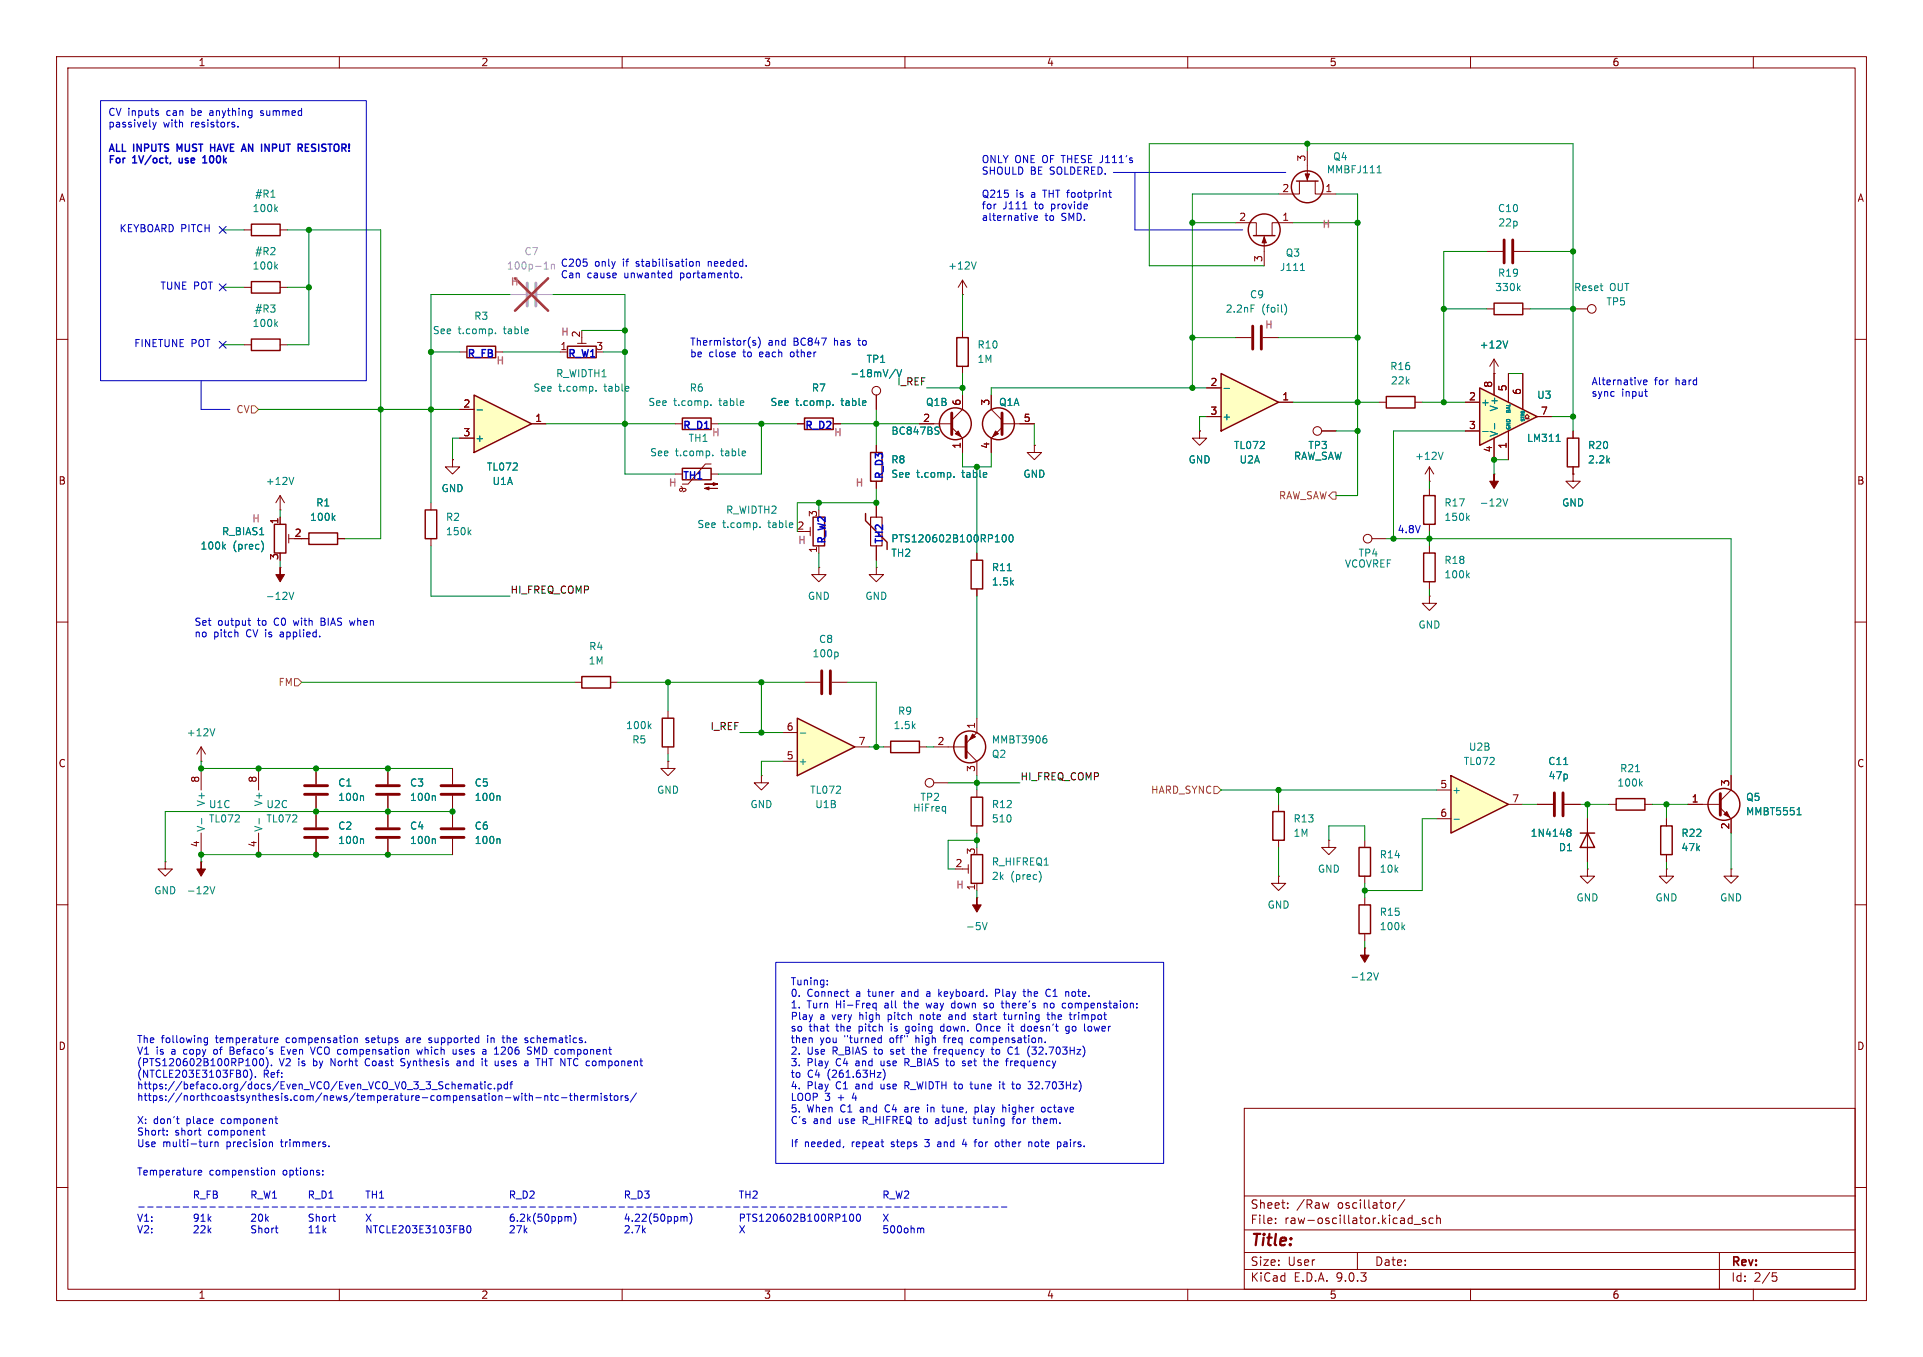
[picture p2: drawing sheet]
<svg xmlns="http://www.w3.org/2000/svg" width="340mm" height="240mm" viewBox="0 0 340 240" stroke-linecap="round" stroke-linejoin="round" font-family="sans-serif">
<defs><g id="words">
<text font-size="2.8" fill="#840000" x="221" y="220.9">Title:</text>
<g font-size="2.1" fill="#840000">
<text x="221" y="214">Sheet:</text>
<text x="229.2" y="214">/Raw</text>
<text x="236.5" y="214">oscillator/</text>
<text x="221" y="216.7">File:</text>
<text x="227.1" y="216.7">raw-oscillator.kicad_sch</text>
<text x="221" y="226.9">KiCad</text>
<text x="221" y="224.1">Size:</text>
<text x="227.7" y="224.1">User</text>
<text x="228.7" y="226.9">E.D.A.</text>
<text x="236.3" y="226.9">9.0.3</text>
<text x="243" y="224.1">Date:</text>
<text x="306" y="224.3">Rev:</text>
<text x="306" y="226.9">Id:</text>
<text x="310.1" y="226.9">2/5</text>
</g>
<g font-size="1.8" fill="#840000">
<text x="35" y="11.9">1</text>
<text x="85" y="11.9">2</text>
<text x="135" y="11.9">3</text>
<text x="185" y="11.9">4</text>
<text x="235" y="11.9">5</text>
<text x="285" y="11.9">6</text>
<text x="230.9" y="28.7" transform="rotate(-90 230.9 28.7)">3</text>
<text x="10.3" y="35.9">A</text>
<text x="226.6" y="34.1">2</text>
<text x="234.2" y="34.1">1</text>
<text x="328.3" y="35.9">A</text>
<text x="219" y="39.1">2</text>
<text x="226.6" y="39.1">1</text>
<text x="223.3" y="46.4" transform="rotate(-90 223.3 46.4)">3</text>
<text x="102.6" y="59.8" transform="rotate(-90 102.6 59.8)">2</text>
<text x="99" y="62">1</text>
<text x="105.3" y="62">3</text>
<text x="169.9" y="71.8" transform="rotate(-90 169.9 71.8)">6</text>
<text x="175" y="71.8" transform="rotate(-90 175 71.8)">3</text>
<text x="213.9" y="68.3">2</text>
<text x="226.6" y="70.9">1</text>
<text x="259.6" y="70.9">2</text>
<text x="263.9" y="68.7" transform="rotate(-90 263.9 68.7)">8</text>
<text x="266.4" y="69.3" transform="rotate(-90 266.4 69.3)">5</text>
<text x="269" y="69.9" transform="rotate(-90 269 69.9)">6</text>
<text x="81.8" y="77.2">3</text>
<text x="81.8" y="72.2">2</text>
<text x="94.5" y="74.7">1</text>
<text x="163.1" y="74.7">2</text>
<text x="180.9" y="74.7">5</text>
<text x="213.9" y="73.4">3</text>
<text x="259.6" y="76">3</text>
<text x="272.3" y="73.4">7</text>
<text x="169.9" y="79.5" transform="rotate(-90 169.9 79.5)">1</text>
<text x="175" y="79.5" transform="rotate(-90 175 79.5)">4</text>
<text x="263.9" y="80.1" transform="rotate(-90 263.9 80.1)">4</text>
<text x="266.4" y="79.5" transform="rotate(-90 266.4 79.5)">1</text>
<text x="10.3" y="85.9">B</text>
<text x="328.3" y="85.9">B</text>
<text x="49.3" y="92.8" transform="rotate(-90 49.3 92.8)">1</text>
<text x="52" y="95">2</text>
<text x="49.3" y="99.2" transform="rotate(-90 49.3 99.2)">3</text>
<text x="144.5" y="97.9" transform="rotate(-90 144.5 97.9)">1</text>
<text x="139" y="129.3">6</text>
<text x="151.7" y="131.8">7</text>
<text x="165.7" y="131.8">2</text>
<text x="172.5" y="129" transform="rotate(-90 172.5 129)">1</text>
<text x="10.3" y="135.9">C</text>
<text x="139" y="134.4">5</text>
<text x="172.5" y="136.6" transform="rotate(-90 172.5 136.6)">3</text>
<text x="328.3" y="135.9">C</text>
<text x="35.3" y="138.5" transform="rotate(-90 35.3 138.5)">8</text>
<text x="45.5" y="138.5" transform="rotate(-90 45.5 138.5)">8</text>
<text x="254.6" y="139.5">5</text>
<text x="267.3" y="142">7</text>
<text x="299" y="142">1</text>
<text x="305.8" y="139.2" transform="rotate(-90 305.8 139.2)">3</text>
<text x="35.3" y="150" transform="rotate(-90 35.3 150)">4</text>
<text x="45.5" y="150" transform="rotate(-90 45.5 150)">4</text>
<text x="254.6" y="144.5">6</text>
<text x="305.8" y="146.8" transform="rotate(-90 305.8 146.8)">2</text>
<text x="168.8" y="153.4">2</text>
<text x="172.5" y="151.2" transform="rotate(-90 172.5 151.2)">3</text>
<text x="172.5" y="157.6" transform="rotate(-90 172.5 157.6)">1</text>
<text x="10.3" y="185.9">D</text>
<text x="328.3" y="185.9">D</text>
<text x="35" y="229.9">1</text>
<text x="85" y="229.9">2</text>
<text x="135" y="229.9">3</text>
<text x="185" y="229.9">4</text>
<text x="235" y="229.9">5</text>
<text x="285" y="229.9">6</text>
</g>
<g font-size="1.8" fill="#0000c2">
<text x="19" y="20.6">CV inputs</text>
<text x="19" y="22.6">passively</text>
<text x="28.9" y="22.6">with</text>
<text x="29.6" y="20.6">can</text>
<text x="33.9" y="22.6">resistors.</text>
<text x="34.2" y="20.6">be</text>
<text x="37.6" y="20.6">anything</text>
<text x="46.8" y="20.6">summed</text>
<text x="19" y="26.9">ALL INPUTS</text>
<text x="19" y="29">For</text>
<text x="23.5" y="29">1V/oct,</text>
<text x="31.9" y="26.9">MUST</text>
<text x="32.2" y="29">use</text>
<text x="37" y="29">100k</text>
<text x="38.3" y="26.9">HAVE AN</text>
<text x="48.3" y="26.9">INPUT</text>
<text x="55.3" y="26.9">RESISTOR!</text>
<text x="173.5" y="29.1">ONLY ONE OF THESE J111's</text>
<text x="173.5" y="31.1">SHOULD</text>
<text x="173.5" y="35.2">Q215</text>
<text x="179.6" y="35.2">is</text>
<text x="182.2" y="31.1">BE SOLDERED.</text>
<text x="182.4" y="35.2">a</text>
<text x="184.7" y="35.2">THT footprint</text>
<text x="21" y="41.3">KEYBOARD PITCH</text>
<text x="173.5" y="37.2">for</text>
<text x="173.5" y="39.3">alternative</text>
<text x="177.3" y="37.2">J111</text>
<text x="183.1" y="37.2">to</text>
<text x="184.8" y="39.3">to</text>
<text x="186.1" y="37.2">provide</text>
<text x="187.8" y="39.3">SMD.</text>
<text x="99.1" y="47.3">C205</text>
<text x="105.1" y="47.3">only</text>
<text x="110.2" y="47.3">if</text>
<text x="112.7" y="47.3">stabilisation</text>
<text x="125.6" y="47.3">needed.</text>
<text x="28.3" y="51.4">TUNE POT</text>
<text x="99.1" y="49.3">Can</text>
<text x="103.8" y="49.3">cause</text>
<text x="110.5" y="49.3">unwanted</text>
<text x="120.5" y="49.3">portamento.</text>
<text x="23.6" y="61.6">FINETUNE</text>
<text x="33.8" y="61.6">POT</text>
<text x="82.5" y="63.3">R_FB</text>
<text x="100.3" y="63.3">R_W1</text>
<text x="121.9" y="61.2">Thermistor(s)</text>
<text x="121.9" y="63.3">be</text>
<text x="125.3" y="63.3">close</text>
<text x="131.5" y="63.3">to</text>
<text x="134.6" y="63.3">each</text>
<text x="135.8" y="61.2">and</text>
<text x="140.2" y="63.3">other</text>
<text x="140.4" y="61.2">BC847</text>
<text x="147.7" y="61.2">has</text>
<text x="152.2" y="61.2">to</text>
<text x="281.3" y="68.2">Alternative</text>
<text x="281.3" y="70.3">sync</text>
<text x="286.7" y="70.3">input</text>
<text x="292.5" y="68.2">for</text>
<text x="296.3" y="68.2">hard</text>
<text x="120.6" y="76">R_D1</text>
<text x="142.2" y="76">R_D2</text>
<text x="120.6" y="84.9">TH1</text>
<text x="156.2" y="84.9" transform="rotate(-90 156.2 84.9)">R_D3</text>
<text x="144.5" y="91.5" transform="rotate(-90 144.5 91.5)">3</text>
<text x="247" y="94.4">4.8V</text>
<text x="146" y="96.3" transform="rotate(-90 146 96.3)">R_W2</text>
<text x="156.2" y="96.3" transform="rotate(-90 156.2 96.3)">TH2</text>
<text x="34.3" y="110.8">Set</text>
<text x="34.3" y="112.8">no</text>
<text x="37.8" y="112.8">pitch</text>
<text x="38.5" y="110.8">output</text>
<text x="43.6" y="112.8">CV is</text>
<text x="45.7" y="110.8">to</text>
<text x="48.7" y="110.8">C0</text>
<text x="50" y="112.8">applied.</text>
<text x="52.4" y="110.8">with</text>
<text x="57.4" y="110.8">BIAS</text>
<text x="62.7" y="110.8">when</text>
<text x="139.7" y="174.3">Tuning:</text>
<text x="139.7" y="176.4">0.</text>
<text x="139.7" y="178.4">1.</text>
<text x="142.7" y="176.4">Connect</text>
<text x="142.7" y="178.4">Turn</text>
<text x="147.9" y="178.4">Hi-Freq</text>
<text x="151.5" y="176.4">a</text>
<text x="153.8" y="176.4">tuner</text>
<text x="156.7" y="178.4">all</text>
<text x="159.9" y="176.4">and</text>
<text x="160.3" y="178.4">the</text>
<text x="164.5" y="176.4">a</text>
<text x="164.5" y="178.4">way</text>
<text x="166.8" y="176.4">keyboard.</text>
<text x="169.1" y="178.4">down</text>
<text x="175" y="178.4">so</text>
<text x="177" y="176.4">Play</text>
<text x="178.4" y="178.4">there's</text>
<text x="182.3" y="176.4">the</text>
<text x="186" y="178.4">no</text>
<text x="186.4" y="176.4">C1</text>
<text x="189.5" y="178.4">compenstaion:</text>
<text x="190.1" y="176.4">note.</text>
<text x="24.1" y="184.6">The</text>
<text x="28.5" y="184.6">following</text>
<text x="38.3" y="184.6">temperature</text>
<text x="50.9" y="184.6">compensation</text>
<text x="65.2" y="184.6">setups</text>
<text x="72.5" y="184.6">are</text>
<text x="76.7" y="184.6">supported</text>
<text x="87.2" y="184.6">in</text>
<text x="90.2" y="184.6">the</text>
<text x="94.3" y="184.6">schematics.</text>
<text x="139.7" y="180.5">Play</text>
<text x="139.7" y="182.5">so</text>
<text x="139.7" y="184.6">then</text>
<text x="143" y="182.5">that</text>
<text x="144.9" y="180.5">a</text>
<text x="145" y="184.6">you</text>
<text x="147.2" y="180.5">very</text>
<text x="148" y="182.5">the</text>
<text x="149.4" y="184.6">&quot;turned</text>
<text x="152.1" y="182.5">pitch</text>
<text x="152.2" y="180.5">high</text>
<text x="157.4" y="180.5">pitch</text>
<text x="157.6" y="184.6">off&quot;</text>
<text x="158" y="182.5">is</text>
<text x="160.8" y="182.5">going</text>
<text x="162.3" y="184.6">high</text>
<text x="163.3" y="180.5">note</text>
<text x="167.2" y="182.5">down.</text>
<text x="167.6" y="184.6">freq</text>
<text x="168.6" y="180.5">and</text>
<text x="172.5" y="184.6">compensation.</text>
<text x="173.2" y="180.5">start</text>
<text x="173.7" y="182.5">Once</text>
<text x="178.8" y="180.5">turning</text>
<text x="179.5" y="182.5">it</text>
<text x="182" y="182.5">doesn't</text>
<text x="186.7" y="180.5">the</text>
<text x="190.1" y="182.5">go</text>
<text x="190.8" y="180.5">trimpot</text>
<text x="193.6" y="182.5">lower</text>
<text x="24.1" y="186.6">V1</text>
<text x="24.1" y="188.7">(PTS120602B100RP100).</text>
<text x="24.1" y="190.7">(NTCLE203E3103FB0).</text>
<text x="27.6" y="186.6">is</text>
<text x="30.4" y="186.6">a</text>
<text x="32.7" y="186.6">copy</text>
<text x="38.2" y="186.6">of</text>
<text x="41.3" y="186.6">Befaco's</text>
<text x="46.5" y="190.7">Ref:</text>
<text x="49.4" y="188.7">V2</text>
<text x="50.6" y="186.6">Even</text>
<text x="52.8" y="188.7">is</text>
<text x="55.6" y="188.7">by</text>
<text x="56.1" y="186.6">VCO compensation</text>
<text x="58.9" y="188.7">Norht</text>
<text x="65.2" y="188.7">Coast</text>
<text x="71.7" y="188.7">Synthesis</text>
<text x="75.2" y="186.6">which</text>
<text x="81.7" y="186.6">uses</text>
<text x="81.9" y="188.7">and</text>
<text x="86.5" y="188.7">it</text>
<text x="87.2" y="186.6">a</text>
<text x="89" y="188.7">uses</text>
<text x="89.5" y="186.6">1206</text>
<text x="94.4" y="188.7">a</text>
<text x="95.5" y="186.6">SMD component</text>
<text x="96.8" y="188.7">THT NTC component</text>
<text x="139.7" y="186.6">2.</text>
<text x="139.7" y="188.7">3.</text>
<text x="139.7" y="190.7">to</text>
<text x="142.7" y="186.6">Use</text>
<text x="142.7" y="188.7">Play</text>
<text x="142.7" y="190.7">C4</text>
<text x="146.4" y="190.7">(261.63Hz)</text>
<text x="147.3" y="186.6">R_BIAS</text>
<text x="147.9" y="188.7">C4</text>
<text x="151.6" y="188.7">and</text>
<text x="154.9" y="186.6">to</text>
<text x="156.2" y="188.7">use</text>
<text x="157.9" y="186.6">set</text>
<text x="160.6" y="188.7">R_BIAS</text>
<text x="161.9" y="186.6">the</text>
<text x="166.1" y="186.6">frequency</text>
<text x="168.2" y="188.7">to</text>
<text x="171.2" y="188.7">set</text>
<text x="175.3" y="188.7">the</text>
<text x="176.4" y="186.6">to</text>
<text x="179.4" y="188.7">frequency</text>
<text x="179.5" y="186.6">C1</text>
<text x="183.1" y="186.6">(32.703Hz)</text>
<text x="24.1" y="192.7">https://befaco.org/docs/Even_VCO/Even_VCO_V0_3_3_Schematic.pdf</text>
<text x="24.1" y="194.8">https://northcoastsynthesis.com/news/temperature-compensation-with-ntc-thermistors/</text>
<text x="139.7" y="192.7">4.</text>
<text x="139.7" y="194.8">LOOP 3</text>
<text x="139.7" y="196.8">5.</text>
<text x="142.7" y="192.7">Play</text>
<text x="142.7" y="196.8">When</text>
<text x="147.9" y="192.7">C1</text>
<text x="148.2" y="194.8">+</text>
<text x="148.7" y="196.8">C1</text>
<text x="151" y="194.8">4</text>
<text x="151.6" y="192.7">and</text>
<text x="152.3" y="196.8">and</text>
<text x="156.2" y="192.7">use</text>
<text x="157" y="196.8">C4</text>
<text x="160.6" y="192.7">R_WIDTH to</text>
<text x="160.6" y="196.8">are</text>
<text x="164.8" y="196.8">in</text>
<text x="167.7" y="196.8">tune,</text>
<text x="172.7" y="192.7">tune</text>
<text x="173.6" y="196.8">play</text>
<text x="178" y="192.7">it</text>
<text x="178.7" y="196.8">higher</text>
<text x="180.5" y="192.7">to</text>
<text x="183.5" y="192.7">32.703Hz)</text>
<text x="185.8" y="196.8">octave</text>
<text x="24.1" y="198.9">X:</text>
<text x="24.1" y="200.9">Short:</text>
<text x="24.1" y="203">Use</text>
<text x="27.1" y="198.9">don't</text>
<text x="28.7" y="203">multi-turn</text>
<text x="30.9" y="200.9">short</text>
<text x="33.1" y="198.9">place</text>
<text x="36.9" y="200.9">component</text>
<text x="39.4" y="198.9">component</text>
<text x="40.1" y="203">precision</text>
<text x="50" y="203">trimmers.</text>
<text x="139.7" y="198.9">C's</text>
<text x="139.7" y="203">If</text>
<text x="142.2" y="203">needed,</text>
<text x="143.8" y="198.9">and</text>
<text x="148.4" y="198.9">use</text>
<text x="150.7" y="203">repeat</text>
<text x="152.8" y="198.9">R_HIFREQ</text>
<text x="157.8" y="203">steps</text>
<text x="163" y="198.9">to</text>
<text x="164" y="203">3</text>
<text x="166.1" y="198.9">adjust</text>
<text x="166.4" y="203">and</text>
<text x="171" y="203">4</text>
<text x="173" y="198.9">tuning</text>
<text x="173.4" y="203">for</text>
<text x="177.2" y="203">other</text>
<text x="180.1" y="198.9">for</text>
<text x="183.3" y="203">note</text>
<text x="184" y="198.9">them.</text>
<text x="188.6" y="203">pairs.</text>
<text x="24.1" y="208">Temperature</text>
<text x="37" y="208">compenstion</text>
<text x="50.1" y="208">options:</text>
<text x="24.1" y="212.1">R_FB R_W1 R_D1 TH1</text>
<text x="45.4" y="212.1">R_D2</text>
<text x="51.4" y="212.1">R_D3</text>
<text x="57.4" y="212.1">TH2</text>
<text x="63.2" y="212.1">R_W2</text>
<text x="24.1" y="216.2">V1:</text>
<text x="24.1" y="218.2">V2:</text>
<text x="28.2" y="216.2">91k 20k Short X</text>
<text x="28.2" y="218.2">22k Short 11k NTCLE203E3103FB0 27k</text>
<text x="44.2" y="216.2">6.2k(50ppm) 4.22(50ppm) PTS120602B100RP100 X</text>
<text x="63" y="218.2">2.7k</text>
<text x="67.8" y="218.2">X</text>
<text x="71.5" y="218.2">500ohm</text>
</g>
<g font-size="1.8" fill="#008484">
<text x="235.6" y="28.6">Q4</text>
<text x="45" y="35.2">#R1</text>
<text x="234.5" y="30.9">MMBFJ111</text>
<text x="44.6" y="37.7">100k</text>
<text x="264.8" y="37.7">C10</text>
<text x="264.8" y="40.3">22p</text>
<text x="44.6" y="47.9">100k</text>
<text x="45" y="45.3">#R2</text>
<text x="167.5" y="47.9">+12V</text>
<text x="227.2" y="45.6">Q3</text>
<text x="220.9" y="53">C9</text>
<text x="226.2" y="48.1">J111</text>
<text x="264.3" y="51.7">330k</text>
<text x="264.8" y="49.1">R19</text>
<text x="278.2" y="51.7">Reset</text>
<text x="284.6" y="51.7">OUT</text>
<text x="44.6" y="58">100k</text>
<text x="45" y="55.5">#R3</text>
<text x="76.4" y="59.3">See</text>
<text x="81" y="59.3">t.comp.</text>
<text x="83.7" y="56.8">R3</text>
<text x="89.2" y="59.3">table</text>
<text x="216.6" y="55.5">2.2nF</text>
<text x="223" y="55.5">(foil)</text>
<text x="283.9" y="54.2">TP5</text>
<text x="153.1" y="64.4">TP1</text>
<text x="172.7" y="64.4">1M</text>
<text x="172.7" y="61.8">R10</text>
<text x="245.7" y="65.7">R16</text>
<text x="261.5" y="61.8">+12V</text>
<text x="94.2" y="69.5">See</text>
<text x="98.2" y="66.9">R_WIDTH1</text>
<text x="98.8" y="69.5">t.comp.</text>
<text x="107" y="69.5">table</text>
<text x="121.8" y="69.5">R6</text>
<text x="143.4" y="69.5">R7</text>
<text x="150.2" y="66.9">-18mV/V</text>
<text x="245.8" y="68.2">22k</text>
<text x="271.7" y="70.7">U3</text>
<text x="114.5" y="72">See</text>
<text x="119.1" y="72">t.comp.</text>
<text x="127.3" y="72">table</text>
<text x="136.1" y="72">See</text>
<text x="140.7" y="72">t.comp.</text>
<text x="148.9" y="72">table</text>
<text x="157.5" y="77.1">BC847BS</text>
<text x="163.6" y="72">Q1B</text>
<text x="176.5" y="72">Q1A</text>
<text x="216" y="74.5">+</text>
<text x="261.7" y="72">+</text>
<text x="265" y="77.4" transform="rotate(-90 265 77.4)">V-</text>
<text x="265" y="72.9" transform="rotate(-90 265 72.9)">V+</text>
<text x="83.9" y="78.4">+</text>
<text x="86" y="83.4">TL072</text>
<text x="114.8" y="80.9">See</text>
<text x="119.4" y="80.9">t.comp.</text>
<text x="121.7" y="78.4">TH1</text>
<text x="127.6" y="80.9">table</text>
<text x="157.5" y="82.2">R8</text>
<text x="210.1" y="82.2">GND</text>
<text x="218.1" y="79.6">TL072</text>
<text x="219.1" y="82.2">U2A</text>
<text x="228.7" y="81.5">RAW_SAW</text>
<text x="231.2" y="79.6">TP3</text>
<text x="250.1" y="81.5">+12V</text>
<text x="269.9" y="78.4">LM311</text>
<text x="280.7" y="82.2">2.2k</text>
<text x="280.7" y="79.6">R20</text>
<text x="46.9" y="86">+12V</text>
<text x="55.8" y="89.8">R1</text>
<text x="78" y="87.2">GND</text>
<text x="87" y="86">U1A</text>
<text x="157.5" y="84.7">See</text>
<text x="162" y="84.7">t.comp.</text>
<text x="170.2" y="84.7">table</text>
<text x="180.8" y="84.7">GND</text>
<text x="255.3" y="89.8">R17</text>
<text x="261.5" y="89.8">-12V</text>
<text x="276.1" y="89.8">GND</text>
<text x="39.2" y="94.9">R_BIAS1</text>
<text x="54.7" y="92.3">100k</text>
<text x="78.7" y="92.3">R2</text>
<text x="78.7" y="94.9">150k</text>
<text x="123.2" y="93.6">See</text>
<text x="127.8" y="93.6">t.comp.</text>
<text x="128.3" y="91.1">R_WIDTH2</text>
<text x="135.9" y="93.6">table 2</text>
<text x="255.3" y="92.3">150k</text>
<text x="35.3" y="97.4">100k</text>
<text x="41.2" y="97.4">(prec)</text>
<text x="157.5" y="96.1">PTS120602B100RP100</text>
<text x="157.5" y="98.7">TH2</text>
<text x="175.3" y="101.2">R11</text>
<text x="237.7" y="100.6">VCOVREF</text>
<text x="240.1" y="98.7">TP4</text>
<text x="255.3" y="99.9">R18</text>
<text x="46.9" y="106.3">-12V</text>
<text x="142.7" y="106.3">GND</text>
<text x="152.9" y="106.3">GND</text>
<text x="175.3" y="103.8">1.5k</text>
<text x="255.3" y="102.5">100k</text>
<text x="144.7" y="113.9">C8</text>
<text x="250.7" y="111.4">GND</text>
<text x="104" y="117.7">1M</text>
<text x="104.1" y="115.2">R4</text>
<text x="143.6" y="116.5">100p</text>
<text x="32.9" y="130.4">+12V</text>
<text x="110.6" y="129.2">100k</text>
<text x="111.7" y="131.7">R5</text>
<text x="157.9" y="129.2">1.5k</text>
<text x="158.7" y="126.6">R9</text>
<text x="175.3" y="131.7">MMBT3906</text>
<text x="141.1" y="135.5">+</text>
<text x="175.3" y="134.2">Q2</text>
<text x="258.7" y="135.5">TL072</text>
<text x="259.6" y="133">U2B</text>
<text x="273.6" y="135.5">C11</text>
<text x="286.3" y="136.8">R21</text>
<text x="36.4" y="142.7" transform="rotate(-90 36.4 142.7)">V+</text>
<text x="36.8" y="143.1">U1C</text>
<text x="46.6" y="142.7" transform="rotate(-90 46.6 142.7)">V+</text>
<text x="47" y="143.1">U2C</text>
<text x="59.7" y="139.3">C1</text>
<text x="59.7" y="141.9">100n</text>
<text x="72.4" y="139.3">C3</text>
<text x="72.4" y="141.9">100n</text>
<text x="83.8" y="139.3">C5</text>
<text x="83.8" y="141.9">100n</text>
<text x="116.1" y="140.6">GND</text>
<text x="132.6" y="143.1">GND</text>
<text x="143.1" y="140.6">TL072</text>
<text x="144" y="143.1">U1B</text>
<text x="161.3" y="143.8">HiFreq</text>
<text x="162.6" y="141.9">TP2</text>
<text x="175.3" y="143.1">R12</text>
<text x="256.7" y="140.6">+</text>
<text x="273.7" y="138">47p</text>
<text x="285.9" y="139.3">100k</text>
<text x="308.6" y="141.9">Q5</text>
<text x="36.4" y="147.2" transform="rotate(-90 36.4 147.2)">V-</text>
<text x="36.8" y="145.7">TL072</text>
<text x="46.6" y="147.2" transform="rotate(-90 46.6 147.2)">V-</text>
<text x="47" y="145.7">TL072</text>
<text x="59.7" y="146.9">C2</text>
<text x="59.7" y="149.5">100n</text>
<text x="72.4" y="146.9">C4</text>
<text x="72.4" y="149.5">100n</text>
<text x="83.8" y="146.9">C6</text>
<text x="83.8" y="149.5">100n</text>
<text x="175.3" y="145.7">510</text>
<text x="228.6" y="148.2">1M</text>
<text x="228.6" y="145.7">R13</text>
<text x="270.5" y="148.2">1N4148</text>
<text x="297.2" y="148.2">R22</text>
<text x="308.6" y="144.4">MMBT5551</text>
<text x="175.3" y="153.3">R_HIFREQ1</text>
<text x="175.3" y="155.8">2k</text>
<text x="178.7" y="155.8">(prec)</text>
<text x="232.9" y="154.6">GND</text>
<text x="243.8" y="154.6">10k</text>
<text x="243.8" y="152">R14</text>
<text x="275.5" y="150.7">D1</text>
<text x="297.2" y="150.7">47k</text>
<text x="27.2" y="158.4">GND</text>
<text x="32.9" y="158.4">-12V</text>
<text x="224" y="160.9">GND</text>
<text x="278.6" y="159.6">GND</text>
<text x="292.6" y="159.6">GND</text>
<text x="304" y="159.6">GND</text>
<text x="170.7" y="164.7">-5V</text>
<text x="243.8" y="162.2">R15</text>
<text x="243.8" y="164.7">100k</text>
<text x="238.7" y="173.6">-12V</text>
</g>
<g font-size="1.8" fill="#f0d">
<text x="233.7" y="40.4">H</text>
<text x="90.2" y="50.6">H</text>
<text x="99.1" y="59.5">H</text>
<text x="223.5" y="58.2">H</text>
<text x="87.6" y="64.5">H</text>
<text x="125.7" y="77.2">H</text>
<text x="147.3" y="77.2">H</text>
<text x="118.1" y="86.1">H</text>
<text x="151.1" y="86.1">H</text>
<text x="44.4" y="92.5">H</text>
<text x="141" y="96.3">H</text>
<text x="168.9" y="157.3">H</text>
</g>
<g font-size="1.8" fill="#a1a1a1">
<text x="89.5" y="47.9">100p-1n</text>
<text x="92.6" y="45.3">C7</text>
</g>
<g font-size="1.8">
<text x="158.5" y="68.3">I_REF</text>
<text x="90.2" y="105.1">HI_FREQ_COMP</text>
<text x="125.5" y="129.2">I_REF</text>
<text x="180.3" y="138.1">HI_FREQ_COMP</text>
</g>
<g font-size="1.8" fill="#848400">
<text x="41.7" y="73.3">CV</text>
<text x="226" y="88.5">RAW_SAW</text>
<text x="49.1" y="121.5">FM</text>
<text x="203.4" y="140.6">HARD_SYNC</text>
</g>
<g font-size=".9" fill="#008484">
<text x="267.2" y="76.1" transform="rotate(-90 267.2 76.1)">GND</text>
<text x="267.2" y="73.3" transform="rotate(-90 267.2 73.3)">BAL</text>
</g>
<text font-size=".7" fill="#008484" x="269.7" y="74.8" transform="rotate(-90 269.7 74.8)">STRB</text>
</g></defs>
<g fill="none" stroke="#840000" stroke-width=".18">
<path d="M10 10h320v220h-320zM12 12h316v216h-316zM60 10v2M110 10v2M160 10v2M210 10v2M260 10v2M310 10v2M10 60h2M328 60h2M10 110h2M328 110h2"/>
<path d="M10 160h2M328 160h2M220 196h108v32h-108zM10 210h2M220 217.5h108M220 211.5h108M225.5 216.3v.1M225.5 215.5v.1M227.7 213.6v.1M227.7 212.8v.1M235 212.7l-.3 1M246.4 212.7v1"/>
<path d="M246.8 212.7l-.3 .1-.1 .2M248.4 212.1l-1.3 2M250 216.5h1.2M252 215.5l-.3-.1-.2 .2v.2l.5 .2v.3h-.5M253.4 215.5l-.4-.1-.3 .3v.4l.1 .2h.6M254 215.5l.2-.1 .4 .1 .1 .9M254 214.9v1.5M328 210h2M60 228v2M110 228v2M160 228v2M210 228v2"/>
<path d="M220 224.5h108M220 221.5h108M240 221.5v3M260 228v2M304 221.5v6.5M310 228v2M313.4 225.1h.7M313.5 225.7h.4l.3 .3-.2 .5-.5 .1"/>
</g>
<path d="M137.2 170.2h68.5v35.6h-68.5z" fill="#fff"/>
<path d="M264.2 53.6h5v2h-5zM245.1 70.1h5.1v2.1h-5.1zM102.9 119.7h5v2h-5zM117.1 127h2v5.1h-2z" fill="none" stroke="#840000" stroke-width=".25"/>
<g fill="none" stroke="#840000" stroke-width=".18">
<path d="M262.9 54.6h1.3M262.9 44.5h2.8M267.7 44.5h2.8M269.2 54.6h1.3M233.7 76.2h2.5M243.8 71.1h1.3M250.2 71.1h1.3M68.6 135.9v2.8M80 135.9v2.8M101.6 120.7h1.3M107.9 120.7h1.3M118.1 125.8v1.2"/>
<path d="M118.1 132.1v1.3M68.6 140.7v2.8M80 140.7v2.8"/>
<circle cx="232.9" cy="76.2" r=".76"/>
</g>
<path d="M268.4 50.9l.4 .5M268.8 50.6l-.5 .4M114.8 128.4l.3 .5M115.1 128l-.5 .5M76.8 140.7l.2 .2v.7M88.2 140.7l.2 .2v.7" fill="none" stroke="#008484" stroke-width=".18"/>
<path d="M265.9 42.4v4.1M267.5 42.4v4.1M66.5 139h4.1M78 139h4M66.5 140.5h4.1M78 140.5h4" fill="none" stroke="#840000" stroke-width=".51"/>
<path d="M261.6 68.6l10.2 5.1-10.2 5.1z" fill="#ffffc2"/>
<g fill="none" stroke="#840000" stroke-width=".18">
<path d="M218.4 39.4h3.7v2.3M228.6 39.4h-3.7v2.3M229.7 32v2.3h-3.6M231.1 26.7v5.3M232.5 32v2.3h3.7M43.2 40.7h1.2M43.2 50.8h1.2M49.5 40.7h1.3M49.5 50.8h1.3M170.2 52.1h.1M170.2 49.6v2.5M170.2 58.4v1.3"/>
<path d="M170.2 49.6l-.8 1.2M170.2 49.6l.7 1.2M223.5 41.7v5.3M43.2 61h1.2M49.5 61h1.3M154.9 69.9v2.5M162.6 75h5.7M168.3 75.6l1.9 1.9v2.5M170.2 64.8v1.3M170.2 69.9v2.5l-1.9 1.9M175.3 69.9v2.5l1.9 1.9M177.2 75h5.7"/>
<path d="M177.2 75.6l-1.9 1.9v2.5M212.1 76.2v1.3h1.3l-1.3 1.3-1.3-1.3h1.3M212.1 76.2h.1M259.1 71.1h2.5M259.1 76.2h2.5M264.2 66.1v3.8M264.2 77.5v3.8M266.7 66.1v5M266.7 76.2v5.1M269.2 66.1v6.3M269.6 74.1h.4l-.4-.4 .4-.4 .4 .4-.4 .4h.4M271.8 73.7h2.5"/>
<path d="M49.5 91.5v1.2M51.1 94.5v1.5M51.1 95.3h1M49.5 100.4h.1M35.6 134.6h.1M35.6 132.1l-.8 1.3M35.6 132.1l.7 1.3M35.6 132.1v2.5"/>
<circle cx="154.9" cy="69.1" r=".76"/>
</g>
<g fill="none" stroke="#840000" stroke-width=".25">
<path d="M44.4 39.6h5.1v2.1h-5.1zM229.2 32h3.8M44.4 60h5.1v2h-5.1zM44.4 49.8h5.1v2h-5.1zM169.2 59.7h2v5.1h-2zM221.6 41.7h3.8M261.6 68.6l10.2 5.1-10.2 5.1zM48.5 92.7h2v5.1h-2z"/>
<circle cx="231.1" cy="33" r="2.82"/>
<circle cx="223.5" cy="40.7" r="2.82"/>
<circle cx="168.9" cy="75" r="2.82"/>
<circle cx="176.5" cy="75" r="2.82"/>
</g>
<g fill="none" stroke="#008484" stroke-width=".18">
<path d="M47.9 34.9h.7M48.7 36.9l.4 .5M49.1 36.6l-.5 .5M243.5 30.6h.7M243.7 29.5l.1-.2v1.3M48.7 57.3l.4 .5M48.7 47.1l.4 .5M49.1 56.9l-.5 .5M49.1 46.7l-.5 .5M172.6 46.3l-.4 1.3M229.9 47.8h.8M158.3 65.3l-1.1 1.6"/>
<path d="M158.6 65.4l.4 1.2 .4-1.2M165.5 75.5l.5 .1M165.8 76.2l.2 .2-.2 .4M262.1 76.3h1M264.3 74.9v1M275.1 78.1h.8M39.5 96.6l.4 .5M39.9 96.3l-.5 .5M46.3 95.7a1.49 1.49 0 0 1 0 1.8M51.1 104.7l.4 1.3 .4-1.3M38 128.9l-.4 1.2"/>
</g>
<g fill="#840000" stroke="#840000" stroke-width=".18">
<path d="M230.8 30.8h.7l-.4 1z"/>
<path d="M223.5 41.9l.4 1h-.8z"/>
<path d="M49.5 100.4v1.2h.8l-.8 1.3-.7-1.3h.7z"/>
<path d="M168.9 76.7l.5-.5 .5 1z"/>
<path d="M176 76.2l.5 .5-1 .5z"/>
</g>
<path d="M168.3 73v3.9M177.2 73v3.9" fill="none" stroke="#840000" stroke-width=".51"/>
<path d="M215.9 66.1l10.2 5-10.2 5.1z" fill="#ffffc2"/>
<g fill="none" stroke="#840000" stroke-width=".25">
<path d="M215.9 66.1l10.2 5-10.2 5.1zM277.1 77.5h2v5.1h-2zM251.7 87.7h2v5h-2zM251.7 97.8h2v5.1h-2zM293.6 146.1h2.1v5.1h-2.1z"/>
<circle cx="304.8" cy="142.3" r="2.82"/>
</g>
<g fill="none" stroke="#840000" stroke-width=".18">
<path d="M218.4 59.7h2.8M223.3 59.7h2.8M278.1 54.6h2.6M213.4 73.7h2.5M213.4 68.6h2.5M226.1 71.1h2.5M278.1 76.2v1.3M252.7 85.1h.1M252.7 82.6l-.7 1.2M252.7 82.6l.8 1.2M252.7 82.6v2.5M252.7 86.4v1.3"/>
<path d="M252.7 92.7v1.3M252.7 96.5v1.3M264.2 83.8h.1M278.1 83.8v1.3h1.3l-1.3 1.3-1.2-1.3h1.2M278.1 83.8h.1M278.1 82.6v1.2M252.7 105.4v1.3h1.3l-1.3 1.3-1.2-1.3h1.2M252.7 105.4h.1M252.7 102.9v1.3M306.1 137.2v2.5l-1.9 1.9M294.6 153.7v1.3h1.3l-1.3 1.2-1.2-1.2h1.2M294.6 153.7h.1"/>
<path d="M294.6 144.8v1.3M294.6 151.2v1.2M298.4 142.3h5.8M304.2 142.9l1.9 1.9v2.5M306.1 153.7v1.3h1.2l-1.2 1.2-1.3-1.2h1.3M306.1 153.7h.1"/>
<circle cx="281.4" cy="54.6" r=".76"/>
</g>
<path d="M221.2 53.9h.6M227.1 53.8a1.46 1.46 0 0 1 0 1.9M216.4 68.7h1M255.1 80l-.4 1.2M259.4 91.6l.4 .4M259.8 91.2l-.5 .5M265.7 88.2l.5 1.3 .4-1.3M259.4 101.7l.4 .5M259.8 101.4l-.5 .4M317.7 144.1h.8M318 143l.1-.2v1.3" fill="none" stroke="#008484" stroke-width=".18"/>
<path d="M221.5 57.7v4M223 57.7v4M304.2 140.4v3.8" fill="none" stroke="#840000" stroke-width=".51"/>
<g fill="#840000" stroke="#840000" stroke-width=".18">
<path d="M264.2 83.8v1.3h.7l-.7 1.3-.8-1.3h.8z"/>
<path d="M305.3 143.5l.5 1-1-.5z"/>
</g>
<path d="M256.5 137.2l10.2 5.1-10.2 5z" fill="#ffffc2"/>
<path d="M54.6 94.3h5.1v2h-5.1zM256.5 137.2l10.2 5.1-10.2 5zM240.3 149.9h2v5.1h-2zM279.4 147.3h2.5M280.7 147.3l1.2 2.6h-2.5zM285.7 141.2h5.1v2.1h-5.1z" fill="none" stroke="#840000" stroke-width=".25"/>
<g fill="none" stroke="#840000" stroke-width=".18">
<path d="M49.5 90.2h.1M49.5 87.7l-.7 1.2M49.5 87.7l.8 1.2M49.5 87.7v2.5M53.3 95.3h1.3M59.7 95.3h1.3M80 81.3v1.3h1.3l-1.3 1.2-1.3-1.2h1.3M80 81.3h.1M134.6 137.2v1.3h1.3l-1.3 1.2-1.3-1.2h1.3M134.6 137.2h.1M254 139.7h2.5M80 143.5v2.8"/>
<path d="M80 148.4v2.8M241.3 148.6v1.3M241.3 155v1.2M254 144.8h2.5M266.7 142.3h2.5M271.8 142.3h2.8M276.6 142.3h2.8M280.7 153.7v1.3h1.2l-1.2 1.2-1.3-1.2h1.3M280.7 153.7h.1M280.7 144.8v7.6M284.5 142.3h1.2M290.8 142.3h1.3"/>
</g>
<g fill="none" stroke="#008484" stroke-width=".18">
<path d="M51.9 84.4l-.4 1.3M58.9 91.6l.3 .4M59.2 91.2l-.4 .5M276.5 135.2h.7M289.2 136.5h.7M290 138.5l.4 .5M290.4 138.2l-.5 .5M88.2 148.3l.2 .2v.7M257.1 144.9h.9M277.2 147.1l.1 .1M277.2 146.7h.3l.2 .1 .1 .2-.3 .2M277.3 147.2h.2"/>
<path d="M277.3 147.2l-.1 .1M277.5 147.2l.3 .2-.1 .4-.2 .1h-.3"/>
</g>
<path d="M78 146.6h4M78 148.1h4M274.8 140.2v4.1M276.4 140.2v4.1" fill="none" stroke="#840000" stroke-width=".51"/>
<path d="M83.8 69.9l10.2 5.1-10.2 5z" fill="#ffffc2"/>
<path d="M83.8 69.9l10.2 5.1-10.2 5zM75.2 90.2h2v5.1h-2zM225 143.5h2.1v5.1h-2.1zM240.3 160h2v5.1h-2z" fill="none" stroke="#840000" stroke-width=".25"/>
<g fill="none" stroke="#840000" stroke-width=".18">
<path d="M81.3 77.5h2.5M81.3 72.4h2.5M94 75h2.5M76.2 88.9v1.3M76.2 95.3v1.2M242.6 95.3h2.5M144.8 100.4v1.2h1.2l-1.2 1.3-1.3-1.3h1.3M144.8 100.4h.1M154.9 100.4v1.2h1.3l-1.3 1.3-1.2-1.3h1.2M154.9 100.4h.1M55.9 135.9v2.8M142.2 120.7h2.8"/>
<path d="M147.1 120.7h2.8M55.9 140.7v2.8M226.1 155v1.2h1.2l-1.2 1.3-1.3-1.3h1.3M226.1 155h.1M226.1 142.3v1.2M226.1 148.6v1.3M234.9 148.6v1.3h1.3l-1.3 1.3-1.2-1.3h1.2M234.9 148.6h.1M241.3 158.8v1.2M241.3 165.1v1.3"/>
<circle cx="241.8" cy="95.3" r=".76"/>
</g>
<path d="M84.3 72.5h1M82.9 94.1l.4 .5M83.3 93.7l-.5 .5M148 115.3l.2 .3v.3l-.2 .3M64.1 140.7l.2 .2v.7M248 163.9l.4 .5M248.4 163.6l-.5 .5" fill="none" stroke="#008484" stroke-width=".18"/>
<path d="M145.3 118.6v4.1M146.8 118.6v4.1M53.8 139h4.1M53.8 140.5h4.1" fill="none" stroke="#840000" stroke-width=".51"/>
<path d="M141 127l10.1 5.1-10.1 5.1z" fill="#ffffc2"/>
<g fill="none" stroke="#840000" stroke-width=".25">
<path d="M82.5 61.2h5.1v2.1h-5.1zM100.3 61.2h5.1v2.1h-5.1zM120.6 73.9h5.1v2.1h-5.1zM142.2 73.9h5.1v2.1h-5.1zM120.6 82.8h5.1v2.1h-5.1zM143.8 91.5h2v5h-2zM153 90.8v1.3l3.8 3.8v1.3M153.9 80h2.1v5.1h-2.1zM171.7 99.1h2v5.1h-2zM141 127l10.1 5.1-10.1 5.1zM157.5 131.1h5.1v2h-5.1zM171.7 141h2v5.1h-2z"/>
<path d="M171.7 151.2h2v5h-2z"/>
<circle cx="171.4" cy="132.1" r="2.82"/>
</g>
<g fill="none" stroke="#840000" stroke-width=".18">
<path d="M102.9 59.7v1M81.3 62.3h1.2M81.3 77.5h2.5M81.3 72.4h2.5M87.6 62.3h1.3M94 75h2.5M99.1 62.3h1.2M102.1 60.7h1.5M119.4 75h1.2M125.7 75h1.3M141 75h1.2M147.3 75h1.3"/>
<path d="M154.9 69.9v2.5M154.9 78.8v1.2M162.6 75h2.5M170.2 69.9v2.5M170.2 77.5v2.5M175.3 69.9v2.5M175.3 77.5v2.5M180.3 75h2.6M182.9 78.8v1.2h1.2l-1.2 1.3-1.3-1.3h1.3M182.9 78.8h.1M212.1 76.2h.1M213.4 73.7h2.5"/>
<path d="M213.4 68.6h2.5M226.1 71.1h2.5M233.7 76.2h2.5M259.1 71.1h2.5M259.1 76.2h2.5M264.2 66.1h.1M264.2 63.5l-.8 1.3M264.2 63.5l.7 1.3M264.2 63.5v6.4M264.2 77.5v3.8M266.7 66.1v5M266.7 76.2v5.1"/>
<path d="M269.2 66.1v6.3M271.8 73.7h2.5M278.1 76.2v1.3M49.5 91.5v1.2M53.3 95.3h1.3M59.7 95.3h1.3M80 81.3h.1M119.4 83.8h1.2M120.4 86l.2 .2 .1 .4-.2 .2h-.2l-.2-.2 .2-.2h.8l.2 .1-.1 .3-.4 .2M125.7 82.1h-1l-3 3.5h-1.1M125.7 83.8h1.3M142.2 94h1.1"/>
<path d="M143.3 93.2v1.6M144.8 96.5v1.3M154.9 85.1v1.3M154.9 88.9v2.6M154.9 96.5v2.6M172.7 97.8v1.3M278.1 83.8h.1M278.1 82.6v1.2M172.7 104.2v1.2M35.6 135.9v3.8M45.7 135.9v3.8M55.9 135.9v2.8"/>
<path d="M68.6 135.9v2.8M80 135.9v2.8M118.1 134.6v1.3h1.3l-1.3 1.3-1.3-1.3h1.3M118.1 134.6h.1M138.4 134.6h2.6M138.4 129.6h2.6M151.1 132.1h2.6M156.2 132.1h1.3M162.6 132.1h1.2M165.1 132.1h5.7M165.1 138.5h2.5M170.8 132.7l1.9 1.9v2.6"/>
<path d="M172.7 127v2.6l-1.9 1.9M172.7 139.7v1.3M306.1 137.2v2.5M29.2 152.4v1.3h1.3l-1.3 1.3-1.3-1.3h1.3M29.2 152.4h.1M35.6 152.4h.1M35.6 147.3v3.9M45.7 147.3v3.9M55.9 140.7v5.6M55.9 148.4v2.8M68.6 140.7v5.6M68.6 148.4v2.8"/>
<path d="M80 140.7v5.6M80 148.4v2.8M170.2 153.7h1M171.2 152.9v1.6M172.7 158.8h.1M172.7 146.1v1.2M172.7 156.2v1.3M271.8 142.3h2.8M276.6 142.3h2.8M280.7 144.8v2.5M280.7 149.9v2.5M294.6 144.8v1.3"/>
<path d="M294.6 151.2v1.2M298.4 142.3h2.6M306.1 144.8v2.5M241.3 167.7h.1"/>
<circle cx="164.3" cy="138.5" r=".76"/>
</g>
<g fill="none" stroke="#008484" stroke-width=".18">
<path d="M87.6 58.9v.1M84.3 72.5h1M105.4 69.1v.1M125.7 71.6v.1M147.3 71.6v.1M158.3 65.3l-1.1 1.6M158.6 65.4l.4 1.2 .4-1.2M165.5 75.5l.5 .1M165.8 76.2l.2 .2-.2 .4M216.4 68.7h1M262.1 76.3h1M264.3 74.9v1"/>
<path d="M266.6 60.3l-.4 1.3M275.1 78.1h.8M39.5 96.6l.4 .5M39.9 96.3l-.5 .5M46.3 95.7a1.49 1.49 0 0 1 0 1.8M58.9 91.6l.3 .4M59.2 91.2l-.4 .5M126 80.5v.1M134.4 93.2v.1M168.7 84.3v.1M177.4 94.6h.1a.68 .68 0 0 1 .4 .6 .68 .68 0 0 1-.4 .7 .84 .84 0 0 1-.1-1.3zM178.5 94.7l.2-.1a.68 .68 0 0 1 .4 .6 .68 .68 0 0 1-.4 .7l-.2-.2-.1-.3z"/>
<path d="M178.1 100.9h.7M141.5 129.7h1M184.7 130.1h.3M184.9 130.6l.2 .3v.3l-.2 .2M276.5 135.2h.7M35.7 144.8v.9M37.1 156.8l.5 1.3 .4-1.3M45.8 144.8v.9M64.1 148.3l.2 .2v.7M64.1 140.7l.2 .2v.7M76.8 148.3l.2 .2v.7M76.8 140.7l.2 .2v.7"/>
<path d="M88.2 140.7l.2 .2v.7M88.2 148.3l.2 .2v.7M167.1 142.6l.1 .1M167.2 142.6v1.3M167.2 143.4l-.1 .1M183.8 154.1a1.49 1.49 0 0 1 0 1.9M277.2 147.1l.1 .1M277.2 146.7h.3l.2 .1 .1 .2-.3 .2M277.3 147.2h.2M277.3 147.2l-.1 .1M277.5 147.2l.3 .2-.1 .4-.2 .1h-.3M317.7 144.1h.8"/>
<path d="M318 143l.1-.2v1.3M173.7 163.2l.4 1.2 .4-1.2M242.9 172.1l.4 1.2 .4-1.2"/>
</g>
<path d="M170.8 130.2v3.8M53.8 146.6h4.1M53.8 148.1h4.1M66.5 146.6h4.1M66.5 148.1h4.1" fill="none" stroke="#840000" stroke-width=".51"/>
<g fill="#840000" stroke="#840000" stroke-width=".18">
<path d="M172 129.8l.5 .5-1.1 .5z"/>
<path d="M241.3 167.7v1.2h.8l-.8 1.3-.8-1.3h.8z"/>
<path d="M172.7 158.8v1.2h.8l-.8 1.3-.7-1.3h.7z"/>
<path d="M124.6 86.4l.7-.3v.5l-.7-.2h2.3z"/>
<path d="M124.6 85.6h2.3l-.8 .3v-.5l.8 .2z"/>
<path d="M35.6 152.4v1.3h.7l-.7 1.3-.8-1.3h.8z"/>
</g>
<path d="M153.9 91.5h2.1v5h-2.1z" fill="none" stroke="#840000" stroke-width=".2"/>
<path d="M93.2 50.1v4M94.7 50.1v4" fill="none" stroke="#a1a1a1" stroke-width=".51"/>
<path d="M90.2 52.1h2.8M95 52.1h2.8M96.2 47.6h.7M96.5 46.5l.1-.2v1.3M97.5 46.7v.9M97.5 46.9l.2-.2 .3 .1v.8" fill="none" stroke="#a1a1a1" stroke-width=".18"/>
<path d="M91.1 49.2l5.8 5.7M96.9 49.2l-5.8 5.7" fill="none" stroke="#ff2626" stroke-width=".46"/>
<path d="M44.4 71.8h.7l.6 .6-.6 .6h-.7zM235.6 87h.6v1.3h-.6l-.7-.6zM52.1 120h.6l.6 .7-.6 .6h-.6zM214.6 139.1h.7l.6 .6-.6 .7h-.7z" fill="none" stroke="#848400" stroke-width=".18"/>
<g fill="none" stroke="#0000c2" stroke-width=".18">
<path d="M17.8 17.8h47v49.5h-47zM27.9 20l.1 .2-.1 .2M27.9 19.6h.1M46.4 19.6l-.3 .2v.1l.3 .1M27 21.6l.3 .9M27.3 22.5l-.3 .4M27.6 21.6l-.3 .9M41.5 22.1v.3M42.1 22.3v.2M46.1 20.4h.3M180.8 36.9h.8M182.4 38.1l-.3 .9"/>
<path d="M182.8 38.6l.6-.2v-.2l-.4-.1-.2 .2 .1 .6h.5M196 34.1h.5M196.2 33.6v1.1l.3 .2M196.8 30.5h30.5M200.7 30.5v10.2h19M118.6 48.3l.2 .1M118.8 47.9v1.2M118.8 49.1h-.2M122.4 46.3l.2 .2-.2 .5M123.1 46.4l.2-.2 .3 .1 .1 .8M123.1 46.2v.9M130.4 48.4l.1 .1-.1 .6"/>
<path d="M131.1 49v.1M134.1 59.6a1.47 1.47 0 0 1 0 1.9M35.6 67.3v5.1h5M133.6 60.3l-.3-.1-.2 .2v.2l.5 .1v.3h-.5M290.6 67.6l.6-.1-.1-.2-.3-.1-.2 .2 .1 .6h.4M290.8 69.2h.5M291 70l.3 .1M41.9 111.8l.2 .2v.6M43.8 109.7h.5M44 109.3v1.1l.3 .2M56.8 109.9h.4M57.2 109.3h-.4v1.3h.4"/>
<path d="M61.8 109.7l.2 .9 .3-.6M137.2 170.2h68.5v35.6h-68.5zM146.3 174.1v.1M146.3 173.4v.1M149.6 175.4h.5M149.8 176.2h.3M154.9 177.4v1.3M154.9 177.5l-.3-.1-.3 .3 .1 .5h.5M162.7 179.5v.8M162.9 179.5l-.2 .1M163.7 177.4l.3 .9M164 175.4h-.1"/>
<path d="M164 175.7l-.2 .2 .2 .3M166.1 175.7l.4 .5M166.5 175.4l-.5 .5M168.2 179.5h-.4M168.2 179.8h-.3l-.2 .2 .1 .3h.4M168.2 178l.1 .2 .4 .1M168.7 177.4l-.4 .1-.1 .2M172.6 179.5h-.3l-.1 .2 .5 .4M174.5 177.5l-.3-.1-.2 .3 .5 .3M174.5 178.1l-.2 .2-.3-.1M176.6 175h-.6v1.2M176.6 175.6h-.6"/>
<path d="M177 177.4h.5M177.4 178.3h.1M177.4 179.5h.5M177.6 179v1.1l.3 .2M180.9 175.4h.4M181 176l.3 .2M184.6 177.5l.2-.1 .3 .1 .1 .8M184.6 177.4v.9M185.1 179.5h.5M185.2 175h.3l.2 .1M185.3 179v1.1l.3 .2M185.7 176.1l-.2 .1h-.3"/>
<path d="M186 179v1.3M186.2 179.5l-.2 .1M188.9 175.4l.1 .8M189 177.5v.7M189.6 175.5v.6M189.9 179.5v.8M190.3 179.5l-.4 .2M29.6 200v.1M31.2 197.9h.5M31.4 198.7h.3M35.1 199.9h.4M36.7 183.6h-.4l-.2 .2 .1 .5h.5"/>
<path d="M36.7 183.6v1l-.3 .2h-.3M40.7 185.2v1.3h.5M40.7 185.8h.4M43.7 189.5v.8l-.4 .2M44.5 189.6v.6l-.3 .8M45.1 187.2a.79 .79 0 0 1 0 1.3M45.2 190.4v.1M46.2 187.2a.72 .72 0 0 0 .1 1.3 .79 .79 0 0 0 0-1.3M46.4 199.9h.4M46.5 199.5v1.1l.3 .2M47.1 187.1a1.49 1.49 0 0 1 0 1.8M48 188.4v.1"/>
<path d="M48.5 184l.6-.1v-.3h-.4l-.2 .1 .1 .6h.5M48.6 197.9h.5M48.8 197.4v1.1l.3 .2M49.8 185.8h.4M50.4 185.2h-.6v1.3h.6M54.9 185.2l.4 1.3 .4-1.3M62.6 183.7l.2-.1h.3l.1 .8M62.6 183.6v.8M64.6 187.5v.5l.2 .4M70.9 188.4l.4 .1M70.9 187.6l.1 .2 .3 .1M72 183.6h-.1"/>
<path d="M72 183.9l-.2 .2 .2 .3M73.7 185.6l.2 .9 .3-.7 .2 .7 .3-.9M75.8 184.3l.4 .1M76.2 183.6l-.4 .1 .1 .2 .3 .1M80.7 186.3l-.2 .2-.3-.1M80.7 185.6v.9M80.8 187.7h.5M81 192.2l.6-.2v-.2l-.4-.1-.2 .2 .1 .6h.5M81.2 186.4l.1 .1M81.3 185.7v.3M81.4 188h-.4l-.2 .2 .2 .3 .4-.1M82.2 191.9l.3-.2 .2 .2"/>
<path d="M82.2 191.7v.9M82.7 191.9l.2-.2 .3 .1 .1 .8M82.7 191.9v.7M83.9 191.8h.4l.1 .8M84.4 192l-.4 .1-.2 .2 .2 .3 .4-.1M84.8 191.7h.5M85 191.3v1.1l.3 .2M85.7 187.6h.5M85.7 191.3v.1M85.7 191.7v.9M85.9 187.2v1.1l.1 .2M86.2 183.1v.2"/>
<path d="M86.2 183.6v.8M86.9 191.8l-.4-.1-.2 .3 .1 .5h.5M87.4 192.5v.1M88 191.8l.4-.1 .2 .3-.1 .5h-.5M88 191.7v1.3M88.1 187.6v.9M88.1 188.4l-.2 .1M88.8 183.6h.4M89 184.3l.2 .1M89.1 185.2h-.4M89.3 185.7l-.7 .8h.8M89.7 191.8l-.3-.1-.3 .3 .1 .5h.5"/>
<path d="M89.7 191.3v1.3M90.1 191.7h.5M90.6 191.3l-.3 .2v1.1M92.3 193.4v.1M92.7 193.8h.5M92.9 193.4v1l.3 .2M93 184h.3l.1 .2-.2 .2h-.3M93 183.6h.3M93.2 187.6l.2 .2v.7M93.4 188.4l-.2 .1M93.4 188h-.2M93.6 193.9l.2-.1h.3v.8"/>
<path d="M93.6 193.4v1.2M94.7 194.1h1M95.3 185.2l-.4 .9-.4-.9v1.3M95.9 187.8h.7M96.3 193.8v.8M96.3 193.9l.2-.1h.3l.1 .8M97.3 193.8h.5M97.5 193.4v1l.3 .2M98.7 193.8h-.3l-.3 .2 .2 .6h.4M99.3 194.1h.9M100.7 193.8h.5M100.9 193.4v1l.3 .2"/>
<path d="M101.6 193.9l.2-.1h.3v.8M101.6 193.4v1.2M102.7 194.2l.6-.1-.1-.3h-.4l-.1 .2v.6h.5M103.8 193.8v.8M104.2 193.8l-.4 .2M104.6 193.9l.4-.1 .1 .2M104.6 193.8v.8M105.1 194l.2-.2h.3l.1 .8M105.1 194v.6M106.3 193.4v.1M106.3 193.8v.8M107.3 193.8h-.3l-.2 .2 .1 .1 .4 .2v.3h-.5"/>
<path d="M107.7 193.8h.5M107.9 193.4v1l.3 .2M108.7 193.8h.3l.3 .2v.4l-.3 .2h-.3l-.1-.2zM109.8 193.8v.8M110.2 193.8l-.4 .2M111 193.8h-.3l-.2 .2 .1 .1 .4 .2v.3h-.5M112.5 193.3l-1.1 1.6M155.1 189.7h.7l-.7 .8h.7M155.5 183.6h.3M155.8 183.1v1.3M155.8 184.3l-.3 .1M156.2 189.1a1.47 1.47 0 0 1-.1 1.9"/>
<path d="M160 187.2v1.3M160 187.9h.5M160 192h.5M160.1 195.8l-.1 .1M160.1 196.2l-.2 .2 .2 .3M160.4 181.5l-.3 .3v.3l.3 .3M160.5 191.3h-.5v1.3M161.1 185.6h.5M161.3 185.2l.1 1.2M164 195.4v.1M164 195.8v.9M165.1 185.6h.5"/>
<path d="M165.3 185.4v1.1M165.6 197.9h-.2M165.6 198.2l-.2 .2 .2 .3M166.5 195.8h.5M166.7 195.4v1.1l.3 .2M166.8 183.6h.5M166.8 181.5l-.4 .1-.1 .2v.4l.5 .2M167 183.2v1.2M167.2 187.6h.5M167.4 188.4l.3 .1M170.2 187.7h.4M170.2 188l.5 .3"/>
<path d="M170.7 188.3l-.2 .2-.3-.1M171.5 191.7h.5M171.7 192.4l.3 .2M172 197.9h.5M172.1 183.6h-.4l-.1 .2 .1 .5 .4 .1M172.2 197.4v1.1l.3 .2M172.4 195.9l.4-.1 .2 .3-.1 .5h-.5M172.4 195.8v1.3M172.7 180.1l-.2 .2h-.3M172.9 181.1l-.1 .1a.81 .81 0 0 0 .1 1.2h.3M173.8 187.6h.5M174.1 188.4l.2 .1"/>
<path d="M175.2 185.6h.5M175.4 185.2v1.1l.3 .2M176.8 191.3v.1M176.8 191.7v.9M177.2 191.7h.5M177.4 195.9h.4v.8M177.4 191.3v1.1l.1 .2M177.8 187.6h.5M178.7 187.6v.9M178.7 181.5h.5M178.8 187.7l-.1 .2M178.9 181.1v1.1l.2 .2"/>
<path d="M178.9 197.9h.5M179 186.3l-.3 .2-.3-.1M179.1 197.6v1.1M180 191.7l-.3 .3v.3l.3 .3M180.8 181.5l.4 .1M181.2 182.3l-.4 .1M181.2 181.1v1.3M181.8 191.3h.8l-.5 .5M182.4 186.3l.6 .2M182.5 191.9v.6M182.6 197.9h.4M182.8 198.7h.2"/>
<path d="M184.2 195.9l.4-.1 .2 .3-.1 .5-.1 .1-.4-.1M184.8 184.3v.1M189 181.6l-.3-.1-.3 .3 .1 .5h.5M189 181.5v1l-.2 .3-.3-.1M192.6 181.5l.3 .1 .1 .2v.4l-.4 .2M24.5 213.5h1M26.1 213.5h1M27.7 213.5h.9M29.2 213.5h1M29.6 200.6v.2M30.8 213.5h1M32.4 213.5h1"/>
<path d="M34 213.5h.9M35.1 207.4l.6-.1-.1-.3h-.4l-.1 .2v.6h.5M35.4 200.8h.1M35.5 213.5h1M36.6 202v.8M36.6 202.7h.1M37.1 213.5h1M37.2 202v.8M37.6 202l-.4 .2M38 202.1l.2-.1h.3l.1 .8M38 202v.8M38.7 213.5h1"/>
<path d="M40.3 213.5h.9M41.8 213.5h1M43.4 213.5h1M44.6 211.3h.4M44.9 211.3l.4 .6M45 213.5h.9M45 210.6h-.4v1.3M46.5 213.5h1M47.7 202h.4l.1 .8M48 207.1l.2-.1h.3v.8M48 207v.8M48.1 213.5h1"/>
<path d="M49.7 213.5h1M51.3 213.5h.9M52.8 213.5h1M54.4 213.5h1M55.7 212h.9M56 213.5h.9M57.1 207.7v.1M57.1 207v.2M57.6 213.5h.9M58.2 202.7v.1M59.1 213.5h1M60.7 213.5h1"/>
<path d="M62.3 213.5h.9M63.8 213.5h1M65.4 213.5h1M67 213.5h1M67.2 217.1l-.1 .4 .2 .5M68.6 213.5h.9M69.5 217.4h.4M69.5 218h.6M70.1 213.5h1M71.2 217.3l-.7 .7h.8M71.7 213.5h1M73.3 213.5h.9"/>
<path d="M74.8 213.5h1M76.4 213.5h1M78 213.5h1M78.4 217l.1 .6-.1 .3M79.6 213.5h.9M79.7 216.8l-.4 .5 .3 .1v.5l-.2 .1-.5-.1M80.2 217.4h.5M80.2 216.8v1.2M81.1 213.5h1M81.3 217.4h.4M81.3 216.8v1.2l.7-.1v-.3l-.3-.2M82 217.1l-.3 .3"/>
<path d="M82.6 217l-.1 .6 .1 .3 .2 .1 .4-.2v-.8M82.7 213.5h1M84.3 213.5h1M85.9 213.5h.9M87.4 213.5h1M89 213.5h1M90.2 216.9l.5-.1 .2 .3-.8 .9h.8M90.3 211.3l.6-.1 .1-.1-.1-.3-.6-.2v1.3M90.6 211.3l.4 .6M90.6 213.5h.9M90.8 214.7l-.3 .1a.86 .86 0 0 0 0 1.2l.4-.1v-.4l-.2-.3-.4 .1-.1 .2M91.2 212h1"/>
<path d="M91.4 216.8h.8l-.5 1.2M91.5 215.9v.1M92 214.9l.5-.2 .2 .4-.7 .9h.7M92.1 213.5h1M92.5 210.6a.64 .64 0 0 1 .7 .7 .64 .64 0 0 1-.7 .6zM92.7 216.8v1.2M92.8 217.6l.4 .4M93.2 217.2l-.5 .5M93.3 214.7v1.3M93.4 215.5l.4 .5M93.7 210.8l.5-.2 .2 .4-.7 .9h.7M93.7 213.5h1"/>
<path d="M93.8 215.2l-.5 .4M94.7 214.6a1.46 1.46 0 0 0 0 1.9M95.3 213.5h1M95.8 214.7h-.6l-.1 .6 .2-.1 .4 .1 .1 .2v.4l-.2 .1-.5-.1M96.4 214.9l.2-.2a.68 .68 0 0 1 .5 .7 .68 .68 0 0 1-.5 .6l-.2-.1-.1-.4zM96.9 213.5h.9M97.6 215.2h.4l.2 .2-.1 .5h-.5M97.6 215.2v1.2M98.4 213.5h1M98.7 215.2h.4l.2 .2-.1 .5h-.5M98.7 215.2v1.2M99.9 215.3l.3-.1 .2 .1"/>
<path d="M99.9 215.2v.8M100 213.5h1M100.4 215.3l.2-.1h.3l.1 .8M100.4 215.3v.7M101.5 214.6a1.46 1.46 0 0 1 0 1.9M101.6 213.5h.9M103.2 213.5h.9M104.7 213.5h1M106.3 213.5h1M107.9 213.5h.9M109.4 213.5h1M110.5 216.9l.5-.1 .3 .3-.8 .9h.8"/>
<path d="M110.6 211.3l.6-.1 .1-.1v-.3l-.7-.2v1.3M110.8 214.7l-.3 .9h.8M110.9 211.3l.4 .6M111 213.5h1M111.1 215.2v.8M111.6 212h.9M111.8 215.9v.1M111.8 217.9v.1M112.3 216.8h.8l-.5 1.2M112.3 214.9l.5-.2 .3 .4-.8 .9h.8M112.6 213.5h1M112.8 210.6a.64 .64 0 0 1 .8 .7 .64 .64 0 0 1-.8 .6z"/>
<path d="M113.6 214.9l.4-.2 .3 .4-.8 .9h.8M113.6 216.8v1.2M113.7 217.6l.4 .4M114 210.6h.8l-.5 .5 .4 .1v.6l-.2 .1-.5-.1M114.1 217.2l-.5 .5M114.2 213.5h.9M115.2 214.6a1.46 1.46 0 0 0 0 1.9M115.7 213.5h1M116.3 214.7h-.6l-.1 .6 .2-.1 .4 .1 .1 .2v.4l-.2 .1-.5-.1M117 214.8l.1-.1a.68 .68 0 0 1 .5 .7 .68 .68 0 0 1-.5 .6 .84 .84 0 0 1-.1-1.2zM117.3 213.5h1M118.1 215.2h.4l.2 .2-.1 .5h-.5"/>
<path d="M118.1 215.2v1.2M118.9 213.5h.9M119.2 215.2h.4l.2 .2-.1 .5h-.5M119.2 215.2v1.2M120.4 215.3l.4-.1 .1 .1M120.4 215.2v.8M120.4 213.5h1M120.9 215.3l.2-.1h.3l.1 .8M120.9 215.3v.7M122 214.6a1.46 1.46 0 0 1 0 1.9M122 213.5h1M123.6 213.5h1"/>
<path d="M125.2 213.5h.9M126.7 213.5h1M128.3 213.5h1M129.9 213.5h1M130.7 210.6h.8M130.8 216.8l.8 1.2M130.9 215.4l.6-.1 .1-.1v-.3l-.7-.2v1.3M131.1 210.6v1.3M131.5 213.5h.9M131.6 216.8l-.8 1.2M131.9 210.6v1.3M131.9 211.2h.7"/>
<path d="M132 214.7h.7M132.4 214.7v1.3M132.6 210.6v1.3M133 213.5h1M133.1 210.8l.5-.2 .3 .4-.8 .9h.8M133.8 214.8l-.5-.1-.2 .2v.3l.6 .3 .1 .3-.2 .2-.5-.1M134.3 216h.7M134.3 215.1l.4-.4v1.3M134.6 213.5h1M135.5 214.9l.5-.2 .2 .4-.8 .9h.8M136.2 213.5h.9M136.8 214.9l.2-.2a.68 .68 0 0 1 .5 .7 .68 .68 0 0 1-.5 .6l-.2-.1-.1-.4z"/>
<path d="M137.7 213.5h1M138.5 214.7l-.3 .1a.86 .86 0 0 0 0 1.2l.4-.1 .1-.4-.3-.3-.4 .1-.1 .2M139.3 214.9l.1-.2a.68 .68 0 0 1 .5 .7 .68 .68 0 0 1-.5 .6l-.1-.1-.2-.4zM139.3 213.5h1M140.3 214.9l.5-.2 .3 .4-.8 .9h.8M140.9 213.5h1M141.6 214.7h.4l.3 .3-.3 .3 .3 .2v.3l-.2 .2h-.5zM141.6 215.3h.4M142.5 213.5h.9M142.8 216h.7M142.8 215.1l.4-.4v1.3M144 213.5h1"/>
<path d="M144.2 214.9l.1-.2a.68 .68 0 0 1 .5 .7 .68 .68 0 0 1-.5 .6l-.1-.1-.2-.4zM145.4 214.8l.1-.1a.68 .68 0 0 1 .5 .7 .68 .68 0 0 1-.5 .6 .84 .84 0 0 1-.1-1.2zM145.6 213.5h1M146.5 215.4l.6-.1 .1-.1v-.3l-.7-.2v1.3M146.8 215.4l.4 .6M147.2 213.5h.9M147.8 215.4l.6-.1 .1-.1-.1-.3-.6-.2v1.3M148.8 213.5h.9M149 216h.7M149 215.1l.4-.4v1.3M149.2 202.7l-.1 .3M150.3 214.9l.2-.2a.68 .68 0 0 1 .4 .7 .68 .68 0 0 1-.4 .6l-.2-.1-.1-.4z"/>
<path d="M150.3 213.5h1M151.6 214.8l.1-.1a.68 .68 0 0 1 .5 .7 .68 .68 0 0 1-.5 .6 .84 .84 0 0 1-.1-1.2zM151.9 213.5h1M153.5 213.5h.9M155 213.5h1M156.2 214.7l.8 1.3M156.3 211.3l.6-.1 .1-.1v-.3l-.7-.2v1.3M156.6 211.3l.4 .6M156.6 213.5h1M156.9 216.8h-.6l-.1 .6 .2-.1h.5l.1 .2-.1 .4-.2 .1-.5-.1M157 214.7l-.8 1.3M157.3 212h.9"/>
<path d="M157.6 216.8h.2a.68 .68 0 0 1 .4 .6 .68 .68 0 0 1-.4 .6 .84 .84 0 0 1-.2-1.2zM158.2 213.5h1M158.4 210.6l.3 1.3 .3-.9 .2 .9 .3-1.3M158.8 216.9l.2-.1a.68 .68 0 0 1 .4 .6 .68 .68 0 0 1-.4 .6l-.2-.1-.1-.3zM159.8 213.5h.9M159.9 217.3l.2-.1 .4 .1v.5l-.1 .2h-.3l-.2-.1zM159.9 210.8l.5-.2 .3 .4-.8 .9h.8M161.1 217.3l.2-.1 .3 .1v.7M161.1 216.8v1.2M161.3 213.5h1M162.2 217.3l.4-.1 .2 .2M162.2 217.2v.8"/>
<path d="M162.8 217.4l.2-.2 .3 .1v.7M162.8 217.4v.6M162.9 213.5h1M164.5 213.5h.9M165.9 202h-.1M165.9 202.3l-.2 .2 .2 .3M166 213.5h1M167.6 213.5h1M169.2 213.5h1M170.5 201.5l-.3 .9h.7M170.8 213.5h.9M172.2 202h.5"/>
<path d="M172.3 213.5h1M172.6 201.5h.1M173.9 213.5h1M175.5 213.5h1M176.1 202h.3l.2 .2-.1 .5h-.4M177.1 213.5h.9M181.9 202.1l.2-.1h.3v.8M187.1 202h.4l.1 .2-.1 .5-.4 .1M188.1 202.4v.3"/>
</g>
<g fill="none" stroke="#008400" stroke-width=".18">
<path d="M210.8 39.4h7.6M226.1 34.3h-15.3v34.3M228.6 39.4h11.4M231.1 25.4v1.3M236.2 34.3h3.8v53.4h-3.8M39.4 50.8h3.8M39.4 40.7h3.8M50.8 40.7h16.5v54.6h-6.3M50.8 50.8h3.8M54.6 40.7v20.3h-3.8M90.2 52.1h-14v36.8M97.8 52.1h12.7v31.7h8.9"/>
<path d="M102.9 58.4h7.6M170.2 52.1v6.3M210.8 59.7h7.6M223.5 47h-20.3v-21.6h74.9v50.8M226.1 59.7h13.9M255.3 54.6h7.6M262.9 44.5h-7.6v26.6M270.5 54.6h7.6M270.5 44.5h7.6M39.4 61h3.8M45.7 72.4h35.6M76.2 62.3h5.1"/>
<path d="M81.3 77.5h-1.3v3.8M88.9 62.3h10.2M96.5 75h22.9M106.7 62.3h3.8M127 75h14M134.6 75v8.8h-7.6M148.6 75h14M154.9 72.4v6.4M163.8 68.6h6.4M170.2 66.1v3.8M182.9 75v3.8M213.4 68.6h-38.1v1.3"/>
<path d="M213.4 73.7h-1.3v2.5M228.6 71.1h15.2M236.2 76.2h3.8M251.5 71.1h7.6M259.1 76.2h-12.7v19.1M266.7 66.1h2.5M274.3 73.7h3.8M49.5 90.2v1.3M49.5 99.1v1.3M76.2 96.5v8.9h14M144.8 88.9v1.3M144.8 97.8v2.6"/>
<path d="M154.9 86.4v2.5h-13.9v5.1M154.9 99.1v1.3M170.2 80v2.6h5.1v-2.6M172.7 82.6v15.2M245.1 95.3h61v41.9M252.7 85.1v1.3M252.7 94v2.5M266.7 81.3h-2.5v2.5M172.7 105.4v21.6M252.7 104.2v1.2M35.6 134.6v1.3h44.4M53.3 120.7h48.3"/>
<path d="M109.2 120.7h33M118.1 120.7v5.1M118.1 133.4v1.2M130.8 129.6h7.6M134.6 120.7v8.9M138.4 134.6h-3.8v2.6M149.9 120.7h5v11.4M153.7 132.1h2.5M163.8 132.1h1.3M167.6 138.5h12.7M172.7 137.2v2.5M215.9 139.7h38.1"/>
<path d="M226.1 139.7v2.6M80 151.2h-44.4v1.2M80 143.5h-50.8v8.9M172.7 148.6h-5.1v5.1h1.3M172.7 147.3v2.6M172.7 157.5v1.3M226.1 149.9v5.1M234.9 148.6v-2.5h6.4v2.5M241.3 156.2v2.6M254 144.8h-2.5v12.7h-10.2M269.2 142.3h2.6M279.4 142.3h5.1"/>
<path d="M280.7 142.3v2.5M280.7 152.4v1.3M292.1 142.3h6.3M294.6 142.3v2.5M294.6 152.4v1.3M306.1 147.3v6.4M241.3 166.4v1.3"/>
</g>
<path d="M38.8 50.2l1.2 1.2M38.8 40.1l1.2 1.2M40 50.2l-1.2 1.2M40 40.1l-1.2 1.2M38.8 60.4l1.2 1.2M40 60.4l-1.2 1.2" fill="none" stroke="#000084" stroke-width=".18"/>
<path d="M30.2 28.8l-.2 .2M31.7 28v.8M31.7 26.4l-.4-.9v1.3M35.8 28.8h.8M35.8 27.9l.4-.4v1.3M37.2 26.1h.8M46.9 25.5l.7 1.3v-1.3M54 26.1h.4M54 26.8h.6M54 25.5h.6" fill="none" stroke="#0000c2" stroke-width=".25"/>
<g fill="#008400" stroke="#008400" stroke-width=".18">
<circle cx="55.9" cy="135.9" r=".46"/>
<circle cx="55.9" cy="143.5" r=".46"/>
<circle cx="45.7" cy="135.9" r=".46"/>
<circle cx="68.6" cy="135.9" r=".46"/>
<circle cx="35.6" cy="135.9" r=".46"/>
<circle cx="54.6" cy="40.7" r=".46"/>
<circle cx="54.6" cy="50.8" r=".46"/>
<circle cx="76.2" cy="62.3" r=".46"/>
<circle cx="76.2" cy="72.4" r=".46"/>
<circle cx="67.3" cy="72.4" r=".46"/>
<circle cx="110.5" cy="62.3" r=".46"/>
<circle cx="110.5" cy="58.4" r=".46"/>
<circle cx="110.5" cy="75" r=".46"/>
<circle cx="134.6" cy="75" r=".46"/>
<circle cx="134.6" cy="129.6" r=".46"/>
<circle cx="134.6" cy="120.7" r=".46"/>
<circle cx="68.6" cy="151.2" r=".46"/>
<circle cx="172.7" cy="138.5" r=".46"/>
<circle cx="118.1" cy="120.7" r=".46"/>
<circle cx="35.6" cy="151.2" r=".46"/>
<circle cx="45.7" cy="151.2" r=".46"/>
<circle cx="55.9" cy="151.2" r=".46"/>
<circle cx="80" cy="143.5" r=".46"/>
<circle cx="68.6" cy="143.5" r=".46"/>
<circle cx="172.7" cy="148.6" r=".46"/>
<circle cx="240" cy="71.1" r=".46"/>
<circle cx="240" cy="76.2" r=".46"/>
<circle cx="154.9" cy="132.1" r=".46"/>
<circle cx="144.8" cy="88.9" r=".46"/>
<circle cx="154.9" cy="88.9" r=".46"/>
<circle cx="226.1" cy="139.7" r=".46"/>
<circle cx="246.4" cy="95.3" r=".46"/>
<circle cx="241.3" cy="157.5" r=".46"/>
<circle cx="280.7" cy="142.3" r=".46"/>
<circle cx="294.6" cy="142.3" r=".46"/>
<circle cx="252.7" cy="95.3" r=".46"/>
<circle cx="278.1" cy="73.7" r=".46"/>
<circle cx="278.1" cy="44.5" r=".46"/>
<circle cx="278.1" cy="54.6" r=".46"/>
<circle cx="210.8" cy="59.7" r=".46"/>
<circle cx="210.8" cy="39.4" r=".46"/>
<circle cx="210.8" cy="68.6" r=".46"/>
<circle cx="154.9" cy="75" r=".46"/>
<circle cx="231.1" cy="25.4" r=".46"/>
<circle cx="172.7" cy="82.6" r=".46"/>
<circle cx="170.2" cy="68.6" r=".46"/>
<circle cx="240" cy="59.7" r=".46"/>
<circle cx="255.3" cy="71.1" r=".46"/>
<circle cx="264.2" cy="81.3" r=".46"/>
<circle cx="240" cy="39.4" r=".46"/>
<circle cx="255.3" cy="54.6" r=".46"/>
</g>
<use href="#words"/>
</svg>
